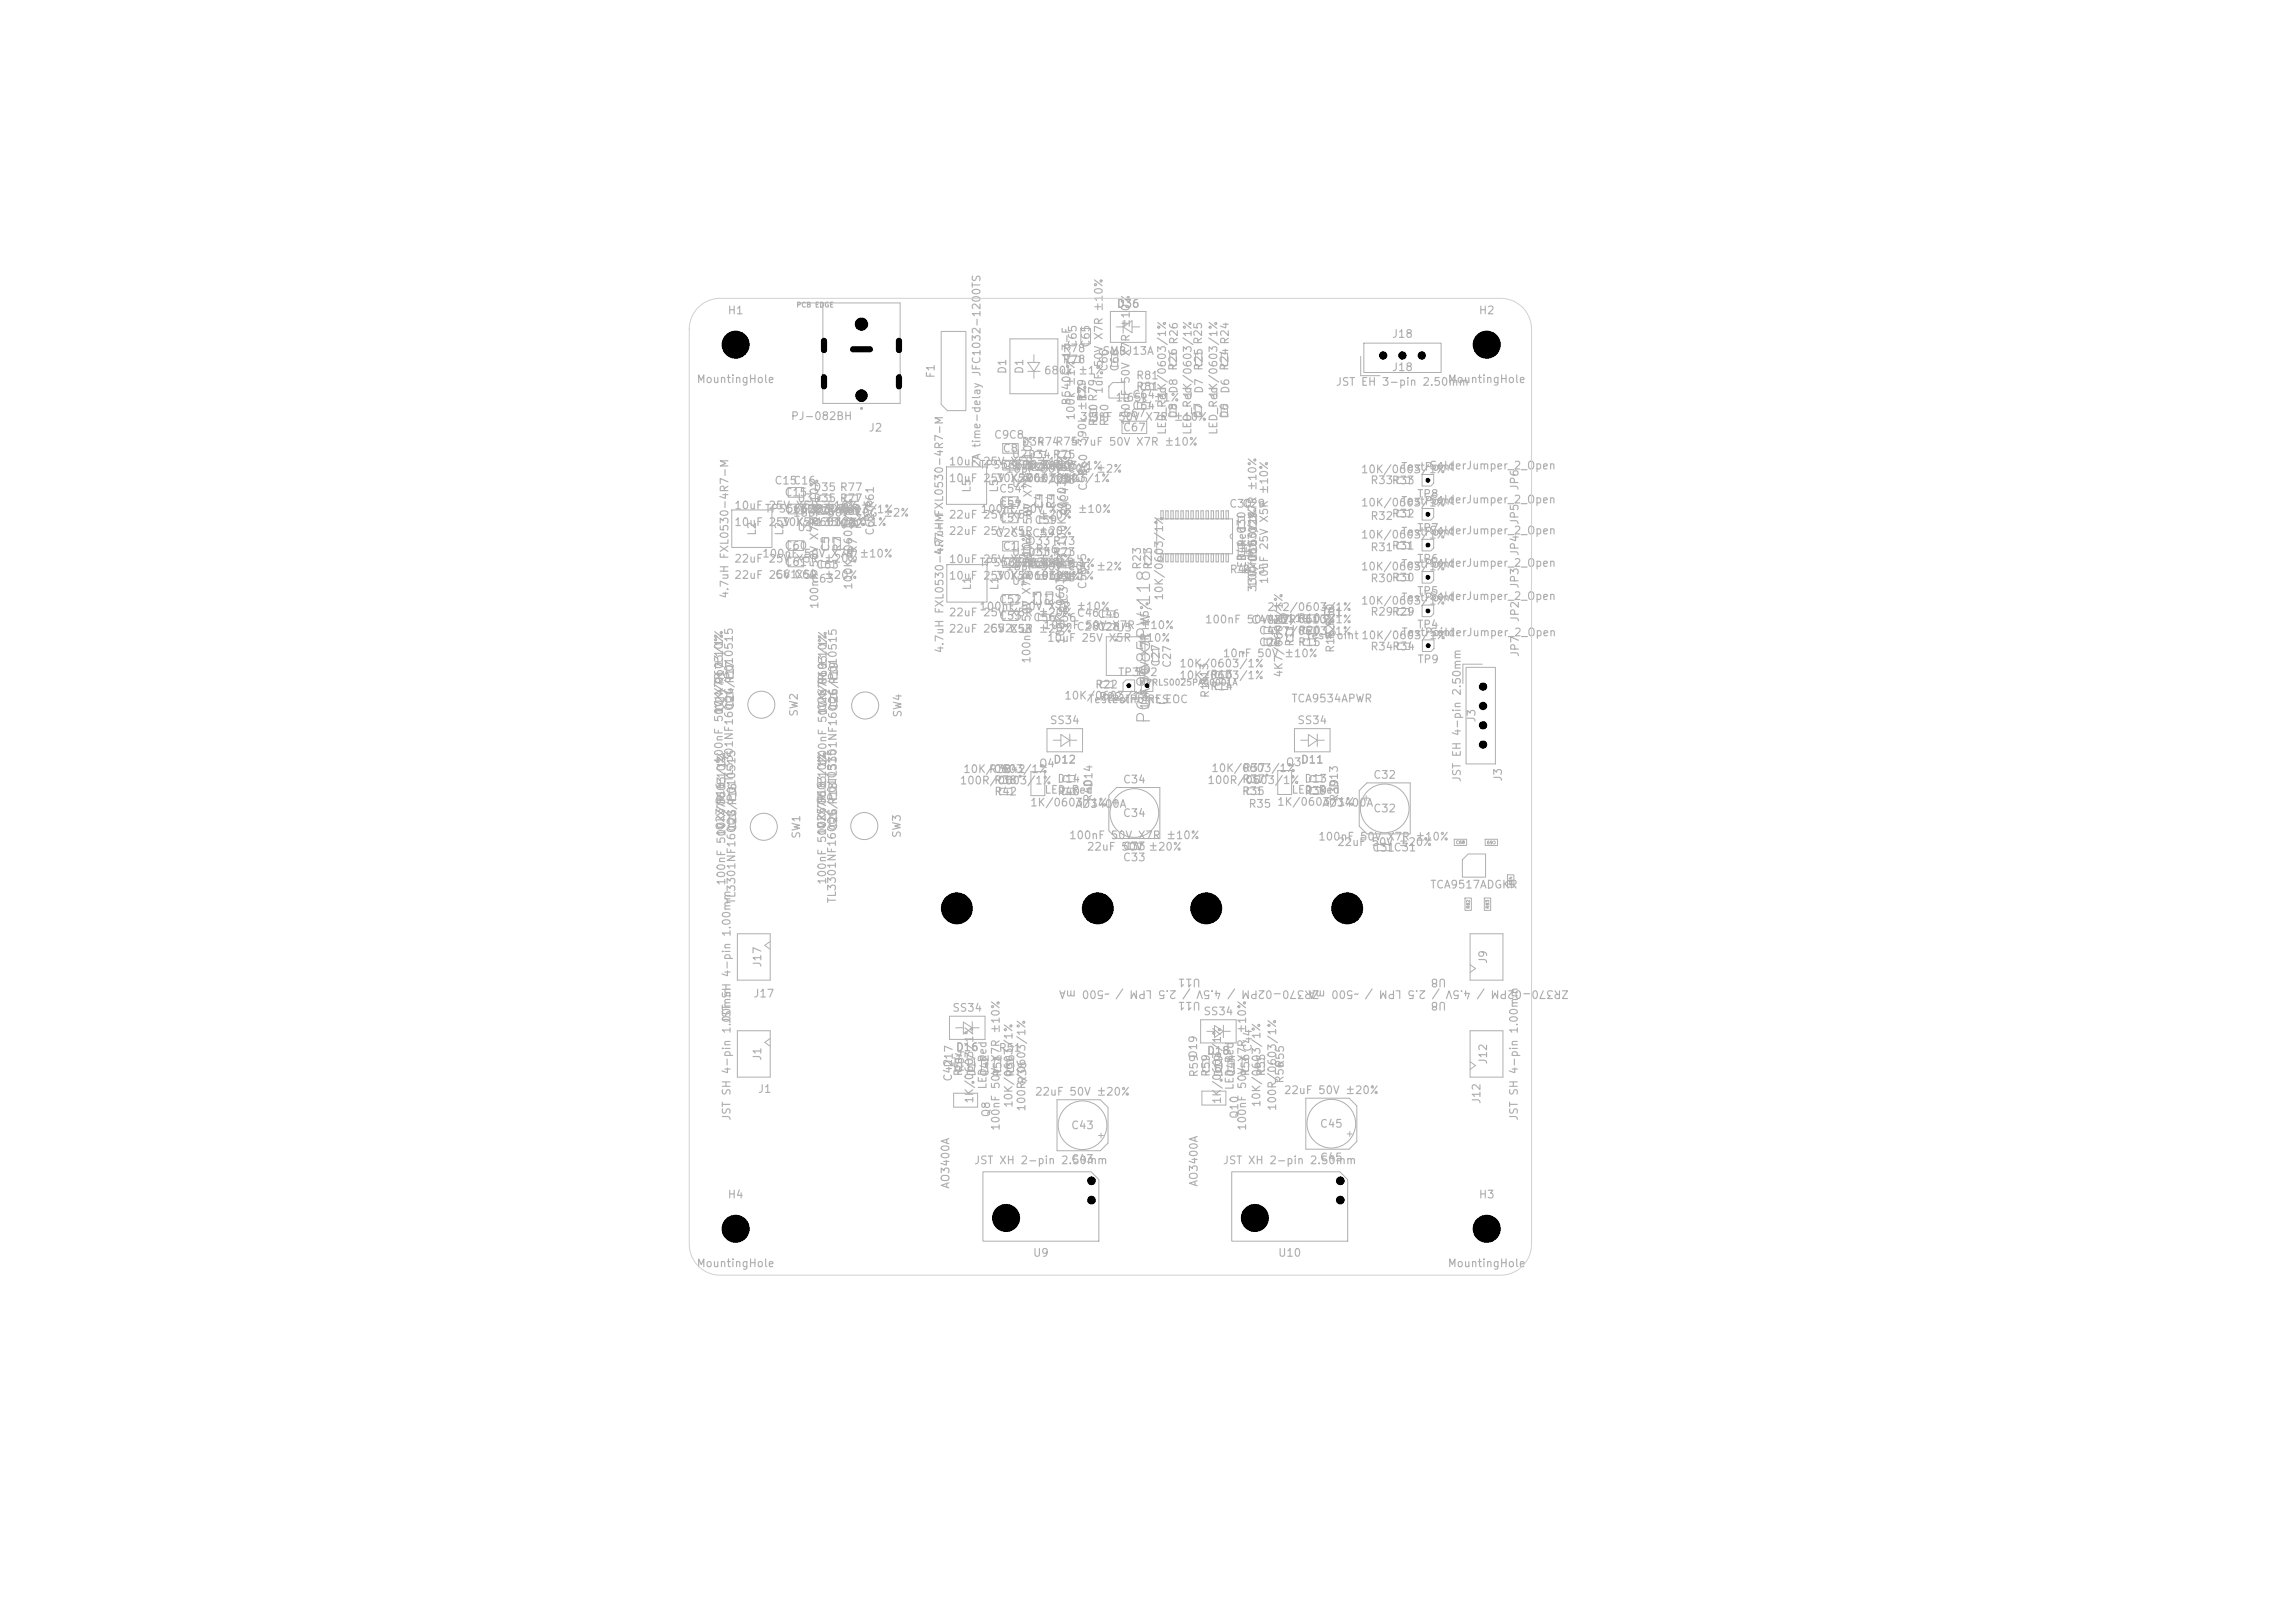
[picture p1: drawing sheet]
<svg xmlns="http://www.w3.org/2000/svg" width="297mm" height="210mm" viewBox="0 0 297 210" stroke-linecap="round" stroke-linejoin="round" font-family="sans-serif">
<defs><g id="words">
<text font-size="1.6" fill="#afafaf" x="149.3" y="93.8" transform="rotate(-90 149.3 93.8)">PCA9685PW,118</text>
<g font-size="1" fill="#afafaf">
<text x="94.1" y="40.9">H1</text>
<text x="144.4" y="40.1">D36</text>
<text x="191.3" y="40.9">H2</text>
<text x="137.4" y="45.8">R78</text>
<text x="137.4" y="47.3">R78</text>
<text x="139.6" y="45.1" transform="rotate(-90 139.6 45.1)">C65</text>
<text x="141.3" y="45.1" transform="rotate(-90 141.3 45.1)">C65</text>
<text x="142.6" y="46.2">SMBJ13A</text>
<text x="180.1" y="44">J18</text>
<text x="90.1" y="49.8">MountingHole</text>
<text x="121.2" y="49" transform="rotate(-90 121.2 49)">F1</text>
<text x="130.5" y="48.5" transform="rotate(-90 130.5 48.5)">D1</text>
<text x="132.7" y="48.5" transform="rotate(-90 132.7 48.5)">D1</text>
<text x="135" y="48.7">680k ±1%</text>
<text x="138.8" y="52.5" transform="rotate(-90 138.8 52.5)">B540C-13-F</text>
<text x="140.8" y="52.1" transform="rotate(-90 140.8 52.1)">R79</text>
<text x="142.9" y="51.1" transform="rotate(-90 142.9 51.1)">1uF 50V X7R ±10%</text>
<text x="143.6" y="48.2" transform="rotate(-90 143.6 48.2)">C66</text>
<text x="144.3" y="52.2">1.65k ±1%</text>
<text x="145" y="48.2" transform="rotate(-90 145 48.2)">C66</text>
<text x="146.4" y="51.8">C64</text>
<text x="146.4" y="53.3">C64</text>
<text x="146.9" y="49.3">R81</text>
<text x="146.9" y="50.8">R81</text>
<text x="151.1" y="51.6" transform="rotate(-90 151.1 51.6)">1K/0603/1%</text>
<text x="152.6" y="48.1" transform="rotate(-90 152.6 48.1)">R26 R26</text>
<text x="152.6" y="51" transform="rotate(-90 152.6 51)">D8</text>
<text x="154.4" y="51.6" transform="rotate(-90 154.4 51.6)">1K/0603/1%</text>
<text x="155.9" y="48.1" transform="rotate(-90 155.9 48.1)">R25 R25</text>
<text x="155.9" y="51" transform="rotate(-90 155.9 51)">D7</text>
<text x="157.8" y="51.6" transform="rotate(-90 157.8 51.6)">1K/0603/1%</text>
<text x="159.2" y="48.1" transform="rotate(-90 159.2 48.1)">R24 R24</text>
<text x="159.3" y="51" transform="rotate(-90 159.3 51)">D6</text>
<text x="172.8" y="50.2">JST EH 3-pin 2.50mm</text>
<text x="180.1" y="48.3">J18</text>
<text x="187.3" y="49.8">MountingHole</text>
<text x="102.3" y="54.6">PJ-082BH</text>
<text x="112.4" y="56.1">J2</text>
<text x="128.6" y="57">C9C8</text>
<text x="129.7" y="58.8">C8</text>
<text x="130.9" y="59.5">U2D34R75</text>
<text x="132.1" y="57.9">D34</text>
<text x="134.1" y="57.9">R74</text>
<text x="136.5" y="57.9">R75</text>
<text x="138.5" y="57.9">4.7uF 50V X7R ±10%</text>
<text x="139.3" y="54.5" transform="rotate(-90 139.3 54.5)">100k ±1%</text>
<text x="139.7" y="54.7">3.3nF 50V X7R ±10%</text>
<text x="140.8" y="57.7" transform="rotate(-90 140.8 57.7)">390k ±1%</text>
<text x="142.3" y="55.3" transform="rotate(-90 142.3 55.3)">R80R79</text>
<text x="143.7" y="55.3" transform="rotate(-90 143.7 55.3)">R80</text>
<text x="145.2" y="54.2">C67</text>
<text x="145.2" y="56.1">C67</text>
<text x="146.4" y="55.1" transform="rotate(-90 146.4 55.1)">100nF 50V X7R ±10%</text>
<text x="151.1" y="56.4" transform="rotate(-90 151.1 56.4)">LED_Red</text>
<text x="152.6" y="54.2" transform="rotate(-90 152.6 54.2)">D8</text>
<text x="154.4" y="56.4" transform="rotate(-90 154.4 56.4)">LED_Red</text>
<text x="155.8" y="54.2" transform="rotate(-90 155.8 54.2)">D7</text>
<text x="157.8" y="56.4" transform="rotate(-90 157.8 56.4)">LED_Red</text>
<text x="159.2" y="54.2" transform="rotate(-90 159.2 54.2)">D6</text>
<text x="100.1" y="62.9">C15</text>
<text x="101.4" y="64.5">C15</text>
<text x="102.6" y="62.9">C16</text>
<text x="103.1" y="65.2">U3D35 R77</text>
<text x="105.2" y="63.8">D35 R77</text>
<text x="122.7" y="62.6">10uF 25V X5R ±10%</text>
<text x="122.7" y="60.5">10uF 25V X5R ±10%</text>
<text x="125.8" y="63.8" transform="rotate(-90 125.8 63.8)">L5</text>
<text x="126.7" y="60.9">TPS563203DRLR</text>
<text x="127.1" y="60.6" transform="rotate(-90 127.1 60.6)">2A time-delay JFC1032-1200TS</text>
<text x="128.8" y="62.6">30K/0603/1%</text>
<text x="129.2" y="64">C54</text>
<text x="129.2" y="65.7">C54</text>
<text x="129.4" y="63.8" transform="rotate(-90 129.4 63.8)">L5</text>
<text x="129.7" y="60.9">C9</text>
<text x="130.1" y="61.4">18pF 50V C0G ±2%</text>
<text x="130.9" y="63.3">U2</text>
<text x="131.3" y="61">LED_Red</text>
<text x="131.7" y="62.6">270K/0603/1%</text>
<text x="132.7" y="61">1k/0603/1%</text>
<text x="132.8" y="61.2">R74 R60</text>
<text x="135.2" y="65.9" transform="rotate(-90 135.2 65.9)">C4</text>
<text x="136.2" y="62.8">C58</text>
<text x="136.7" y="65.9" transform="rotate(-90 136.7 65.9)">R4</text>
<text x="140.9" y="63.6" transform="rotate(-90 140.9 63.6)">C58</text>
<text x="140.9" y="61.7" transform="rotate(-90 140.9 61.7)">R60</text>
<text x="159" y="65.9">C30</text>
<text x="160.7" y="65.9">C29</text>
<text x="176" y="65.8">10K/0603/1%</text>
<text x="176" y="61.5">10K/0603/1%</text>
<text x="177.3" y="62.9">R33R33</text>
<text x="181.3" y="61.2">TestPoint</text>
<text x="181.3" y="65.6">TestPoint</text>
<text x="183.3" y="64.7">TP8</text>
<text x="184.9" y="61">SolderJumper_2_Open</text>
<text x="184.9" y="65.4">SolderJumper_2_Open</text>
<text x="196.8" y="63.5" transform="rotate(-90 196.8 63.5)">JP6</text>
<text x="94.9" y="66.1">10uF 25V X5R ±10%</text>
<text x="94.9" y="68.3">10uF 25V X5R ±10%</text>
<text x="98.1" y="69.4" transform="rotate(-90 98.1 69.4)">L2</text>
<text x="98.9" y="66.6">TPS563203DRLR</text>
<text x="101" y="68.3">30K/0603/1%</text>
<text x="101.4" y="71.4">C60</text>
<text x="101.4" y="66.6">C16330/0603/1%</text>
<text x="101.6" y="69.4" transform="rotate(-90 101.6 69.4)">L2</text>
<text x="102.5" y="67.1">18pF 50V C0G ±2%</text>
<text x="103.1" y="69">U3</text>
<text x="103.5" y="66.6">LED_Red</text>
<text x="105" y="66.9">R76 R61</text>
<text x="105.5" y="68.3">135k ±0.1%</text>
<text x="107.6" y="71.4" transform="rotate(-90 107.6 71.4)">C5</text>
<text x="108.6" y="68.5">C62</text>
<text x="109.1" y="71.4" transform="rotate(-90 109.1 71.4)">R7</text>
<text x="111.1" y="71.7" transform="rotate(-90 111.1 71.7)">R7</text>
<text x="113.1" y="67.7" transform="rotate(-90 113.1 67.7)">R76</text>
<text x="113.3" y="69.4" transform="rotate(-90 113.3 69.4)">C62 R61</text>
<text x="122.3" y="72" transform="rotate(-90 122.3 72)">4.7uH FXL0530-4R7-M</text>
<text x="122.7" y="67.3">22uF 25V X5R ±20%</text>
<text x="122.7" y="69.5">22uF 25V X5R ±20%</text>
<text x="126.8" y="66.6">100nF 50V X7R ±10%</text>
<text x="128.7" y="69.7">C2C1 C59</text>
<text x="129.2" y="66.1">C57</text>
<text x="129.2" y="67.8">C57</text>
<text x="129.7" y="71.4">C1</text>
<text x="132.9" y="70.7">D33R73</text>
<text x="133.8" y="68">C59</text>
<text x="133.9" y="71.8">R46</text>
<text x="138.6" y="66.9" transform="rotate(-90 138.6 66.9)">R4C4</text>
<text x="176" y="69.9">10K/0603/1%</text>
<text x="177.3" y="71.6">R31R31</text>
<text x="177.3" y="67.5">R32</text>
<text x="180" y="67.2">R32</text>
<text x="181.3" y="69.5">TestPoint</text>
<text x="183.3" y="69.1">TP7</text>
<text x="184.9" y="69.4">SolderJumper_2_Open</text>
<text x="196.8" y="68" transform="rotate(-90 196.8 68)">JP5</text>
<text x="94.5" y="77.5" transform="rotate(-90 94.5 77.5)">4.7uH FXL0530-4R7-M</text>
<text x="94.9" y="73">22uF 25V X5R ±20%</text>
<text x="94.9" y="75.1">22uF 25V C60</text>
<text x="98.6" y="72.4">100nF 50V X7R ±10%</text>
<text x="100.2" y="75.1">C61X5R ±20%</text>
<text x="101.4" y="73.5">C61</text>
<text x="104.9" y="75.6">C63</text>
<text x="105.5" y="73.8">C63</text>
<text x="110.5" y="76.4" transform="rotate(-90 110.5 76.4)">100K/0603/1%</text>
<text x="111.1" y="72.9" transform="rotate(-90 111.1 72.9)">C5</text>
<text x="122.7" y="75.2">10uF 25V X5R196k ±1%</text>
<text x="122.7" y="73.1">10uF 25V X5R ±10%</text>
<text x="125.9" y="76.5" transform="rotate(-90 125.9 76.5)">L1</text>
<text x="126.7" y="73.5">TPS563203DRLR</text>
<text x="128.8" y="75.2">30K/0603/1%</text>
<text x="129.4" y="76.5" transform="rotate(-90 129.4 76.5)">L1</text>
<text x="129.7" y="73.6">C2</text>
<text x="130.1" y="74">18pF 50V C0G ±2%</text>
<text x="130.9" y="75.9">U1</text>
<text x="130.9" y="72.2">U1D33R73</text>
<text x="131.3" y="73.6">LED_Red ±1%</text>
<text x="132.8" y="73.8">R46 R45</text>
<text x="133.6" y="73.6">549R</text>
<text x="133.8" y="73.3" transform="rotate(-90 133.8 73.3)">100nF 50V X7R ±10%</text>
<text x="134.3" y="75.2">±10%</text>
<text x="136.2" y="75.5">C55</text>
<text x="138.4" y="77.9" transform="rotate(-90 138.4 77.9)">C3</text>
<text x="140.8" y="74.6" transform="rotate(-90 140.8 74.6)">R45</text>
<text x="140.8" y="76.3" transform="rotate(-90 140.8 76.3)">C55</text>
<text x="147.9" y="73.8" transform="rotate(-90 147.9 73.8)">R23</text>
<text x="149.3" y="73.8" transform="rotate(-90 149.3 73.8)">R23</text>
<text x="150.8" y="77.8" transform="rotate(-90 150.8 77.8)">10K/0603/1%</text>
<text x="159.1" y="74.4">R44</text>
<text x="160.7" y="74.4">D15</text>
<text x="161.4" y="72.7" transform="rotate(-90 161.4 72.7)">R44 C30</text>
<text x="161.5" y="74.4" transform="rotate(-90 161.5 74.4)">LED_Red</text>
<text x="162.1" y="72.3" transform="rotate(-90 162.1 72.3)">U7</text>
<text x="162.8" y="76.7" transform="rotate(-90 162.8 76.7)">330/0603/1%</text>
<text x="162.8" y="76.2" transform="rotate(-90 162.8 76.2)">100nF 50V X7R ±10%</text>
<text x="162.9" y="72.7" transform="rotate(-90 162.9 72.7)">D15 C29</text>
<text x="164.3" y="75.7" transform="rotate(-90 164.3 75.7)">10uF 25V X5R ±10%</text>
<text x="176" y="74">10K/0603/1%</text>
<text x="177.3" y="75.6">R30R30</text>
<text x="181.3" y="73.7">TestPoint</text>
<text x="183.3" y="73">TP6</text>
<text x="183.3" y="77.2">TP5</text>
<text x="184.9" y="77.9">SolderJumper_2_Open</text>
<text x="184.9" y="73.6">SolderJumper_2_Open</text>
<text x="196.8" y="76.3" transform="rotate(-90 196.8 76.3)">JP3</text>
<text x="196.8" y="72" transform="rotate(-90 196.8 72)">JP4</text>
<text x="106.1" y="78.9" transform="rotate(-90 106.1 78.9)">100nF 50V X7R ±10%</text>
<text x="122.7" y="80">22uF 25V X5R ±20% C46C46</text>
<text x="122.7" y="82.1">22uF 25V C53</text>
<text x="126.7" y="79.2">100nF 50V X7R ±10%</text>
<text x="128" y="82.1">C52X</text>
<text x="129.2" y="78.3">C52</text>
<text x="129.2" y="80.4">C53</text>
<text x="132.6" y="82.1">R ±20%</text>
<text x="133.6" y="80.6">C56C56</text>
<text x="135" y="81.6">100nF 50V X7R ±10%</text>
<text x="135" y="78.5" transform="rotate(-90 135 78.5)">C3</text>
<text x="135.4" y="83.3">10uF 25V</text>
<text x="136.5" y="78.5" transform="rotate(-90 136.5 78.5)">R1</text>
<text x="138" y="83.4" transform="rotate(-90 138 83.4)">100K/0603/1% 100K/0603/1%</text>
<text x="138.4" y="79.5" transform="rotate(-90 138.4 79.5)">R1</text>
<text x="139.2" y="81.8">C28C28</text>
<text x="143.4" y="83.3">X5R ±10%</text>
<text x="144.4" y="82">U5</text>
<text x="155.9" y="80.9">100nF 50VC22</text>
<text x="161.8" y="81">C47X7RR10</text>
<text x="162.8" y="82.3">C47</text>
<text x="162.8" y="83.9">C22</text>
<text x="163.6" y="83.9">U4</text>
<text x="163.9" y="82.4">4K7/0603/1%</text>
<text x="163.9" y="79.3">2K2/0603/1%</text>
<text x="163.9" y="80.9">4K7/0603/1%</text>
<text x="165.5" y="80.7">R11±10%</text>
<text x="167.7" y="83.8" transform="rotate(-90 167.7 83.8)">R11</text>
<text x="167.9" y="83.8">R15</text>
<text x="167.9" y="82.3">R20</text>
<text x="168.9" y="83">TestPoint 10K/0603/1%</text>
<text x="170.9" y="80">TP1</text>
<text x="172.9" y="82.8" transform="rotate(-90 172.9 82.8)">R20</text>
<text x="176" y="78.5">10K/0603/1%</text>
<text x="177.3" y="79.9">R29R29</text>
<text x="181.3" y="78.1">TestPoint</text>
<text x="181.3" y="82.6">TestPoint</text>
<text x="183.3" y="81.6">TP4</text>
<text x="185" y="82.6">SolderJumper_2_Open</text>
<text x="196.8" y="80.6" transform="rotate(-90 196.8 80.6)">JP2</text>
<text x="122.3" y="84.6" transform="rotate(-90 122.3 84.6)">4.7uH FXL0530-4R7-M</text>
<text x="133.6" y="85.9" transform="rotate(-90 133.6 85.9)">100nF 50V X7R ±10%</text>
<text x="141.7" y="89.3">R22</text>
<text x="144.6" y="87.7">TP3</text>
<text x="147" y="87.7">TP2</text>
<text x="150.3" y="86.4" transform="rotate(-90 150.3 86.4)">C27</text>
<text x="151.8" y="86.5" transform="rotate(-90 151.8 86.5)">C27</text>
<text x="152.5" y="88.1">10K/0603/1%</text>
<text x="152.5" y="86.6">10K/0603/1%</text>
<text x="156.5" y="89.6">R14</text>
<text x="156.5" y="88">R13</text>
<text x="156.6" y="88.8" transform="rotate(-90 156.6 88.8)">R13</text>
<text x="158.2" y="85.3">10nF 50V ±10%</text>
<text x="166.2" y="87.8" transform="rotate(-90 166.2 87.8)">4K7/0603/1%</text>
<text x="172.9" y="84.6" transform="rotate(-90 172.9 84.6)">R15 R10</text>
<text x="177.3" y="84.4">R34R34</text>
<text x="183.4" y="86.1">TP9</text>
<text x="196.8" y="85.1" transform="rotate(-90 196.8 85.1)">JP7</text>
<text x="93.8" y="92.5" transform="rotate(-90 93.8 92.5)">10K/0603/1%</text>
<text x="93.9" y="92.1" transform="rotate(-90 93.9 92.1)">C24 R17</text>
<text x="95.2" y="92" transform="rotate(-90 95.2 92)">C24 R17</text>
<text x="103.5" y="92.8" transform="rotate(-90 103.5 92.8)">SW2</text>
<text x="107.2" y="92.1" transform="rotate(-90 107.2 92.1)">C26 R19</text>
<text x="107.2" y="92.6" transform="rotate(-90 107.2 92.6)">10K/0603/1%</text>
<text x="108.6" y="92.1" transform="rotate(-90 108.6 92.1)">C26 R19</text>
<text x="116.9" y="92.9" transform="rotate(-90 116.9 92.9)">SW4</text>
<text x="135.8" y="93.9">SS34</text>
<text x="137.7" y="90.8">10K/0603/1%</text>
<text x="140.7" y="91.2">TestPoint_RES</text>
<text x="142.2" y="90.9">R22</text>
<text x="143.1" y="91.2">TestPoint_EOC</text>
<text x="148.9" y="91.9" transform="rotate(-90 148.9 91.9)">1nF 50V X7R ±5%</text>
<text x="156.7" y="90.4" transform="rotate(-90 156.7 90.4)">R14</text>
<text x="167.1" y="91.1">TCA9534APWR</text>
<text x="167.8" y="93.9">SS34</text>
<text x="191.2" y="93.6" transform="rotate(-90 191.2 93.6)">J3</text>
<text x="93.8" y="98.9" transform="rotate(-90 93.8 98.9)">100nF 50V X7R ±10%</text>
<text x="95.1" y="101.3" transform="rotate(-90 95.1 101.3)">TL3301NF160QG/P010515</text>
<text x="107.2" y="99" transform="rotate(-90 107.2 99)">100nF 50V X7R ±10%</text>
<text x="124.1" y="101.7">100R/0603/1% D14</text>
<text x="124.6" y="100.3">10K/0603/1%</text>
<text x="127.9" y="100.3">R38</text>
<text x="128.6" y="101.7">R38</text>
<text x="129.7" y="100.3">R42</text>
<text x="134.4" y="99.5">Q4</text>
<text x="136.2" y="99">D12</text>
<text x="141.6" y="102" transform="rotate(-90 141.6 102)">D14</text>
<text x="145.2" y="101.6">C34</text>
<text x="156.2" y="101.7">100R/0603/1% D13</text>
<text x="156.7" y="100.1">10K/0603/1%</text>
<text x="160.7" y="101.6">R37</text>
<text x="160.7" y="100.1">R37</text>
<text x="166.3" y="99.4">Q3</text>
<text x="168.3" y="99">D11</text>
<text x="177.6" y="101">C32</text>
<text x="189.3" y="101.3" transform="rotate(-90 189.3 101.3)">JST EH 4-pin 2.50mm</text>
<text x="194.6" y="101.2" transform="rotate(-90 194.6 101.2)">J3</text>
<text x="94" y="107.6" transform="rotate(-90 94 107.6)">C23 R16</text>
<text x="95.5" y="107.7" transform="rotate(-90 95.5 107.7)">C23 R16</text>
<text x="107.1" y="107.4" transform="rotate(-90 107.1 107.4)">C25 R18</text>
<text x="108.6" y="107.6" transform="rotate(-90 108.6 107.6)">C25 R18TL3301NF160QG/P010515</text>
<text x="128.6" y="103.2">R42</text>
<text x="133.2" y="104.6">1K/0603/1%</text>
<text x="135.1" y="102.9">LED_Red</text>
<text x="136.8" y="103.2">R40</text>
<text x="139.1" y="104.8">AO3400A</text>
<text x="141.6" y="103.8" transform="rotate(-90 141.6 103.8)">R40</text>
<text x="145.2" y="106">C34</text>
<text x="160.7" y="103.1">R35</text>
<text x="161.5" y="104.8">R35</text>
<text x="165.2" y="104.5">1K/0603/1%</text>
<text x="167.1" y="102.9">LED_Red</text>
<text x="168.7" y="103.1">R39</text>
<text x="171" y="104.6">AO3400A</text>
<text x="173.4" y="102" transform="rotate(-90 173.4 102)">D13</text>
<text x="173.4" y="103.8" transform="rotate(-90 173.4 103.8)">R39</text>
<text x="177.6" y="105.4">C32</text>
<text x="94.1" y="108.3" transform="rotate(-90 94.1 108.3)">10K/0603/1%</text>
<text x="103.8" y="108.6" transform="rotate(-90 103.8 108.6)">SW1</text>
<text x="107.1" y="108.2" transform="rotate(-90 107.1 108.2)">10K/0603/1%</text>
<text x="116.8" y="108.5" transform="rotate(-90 116.8 108.5)">SW3</text>
<text x="138.3" y="108.8">100nF 50V X7R ±10%</text>
<text x="140.6" y="110.3">22uF 50V</text>
<text x="145.2" y="111.7">C33</text>
<text x="145.2" y="110.3">C33 ±20%</text>
<text x="170.5" y="109">100nF 50V X7R ±10%</text>
<text x="173" y="109.7">22uF 50V ±20%</text>
<text x="177.5" y="110.4">C31C31</text>
<text x="94.1" y="114.7" transform="rotate(-90 94.1 114.7)">100nF 50V X7R ±10%</text>
<text x="95.4" y="117.1" transform="rotate(-90 95.4 117.1)">TL3301NF160QG/P010515</text>
<text x="107.1" y="114.6" transform="rotate(-90 107.1 114.6)">100nF 50V X7R ±10%</text>
<text x="108.4" y="117" transform="rotate(-90 108.4 117)">TL3301NF160QG/P010515</text>
<text x="185" y="115.2">TCA9517ADGKR</text>
<text x="98.8" y="125.3" transform="rotate(-90 98.8 125.3)">J17</text>
<text x="192.7" y="124.8" transform="rotate(-90 192.7 124.8)">J9</text>
<text x="97.4" y="129.3">J17</text>
<text x="123.2" y="131.2">SS34</text>
<text x="155.5" y="129.4" transform="rotate(-180 155.5 129.4)">U11</text>
<text x="155.5" y="126.4" transform="rotate(-180 155.5 126.4)">U11</text>
<text x="155.7" y="131.6">SS34</text>
<text x="170.8" y="127.9" transform="rotate(-180 170.8 127.9)">ZR370-02PM / 4.5V / 2.5 LPM / ~500 mA</text>
<text x="187.3" y="129.4" transform="rotate(-180 187.3 129.4)">U8</text>
<text x="187.3" y="126.4" transform="rotate(-180 187.3 126.4)">U8</text>
<text x="203.1" y="127.9" transform="rotate(-180 203.1 127.9)">ZR370-02PM / 4.5V / 2.5 LPM / ~500 mA</text>
<text x="94.8" y="132.5" transform="rotate(-90 94.8 132.5)">JST SH 4-pin 1.00mm</text>
<text x="98.8" y="137.3" transform="rotate(-90 98.8 137.3)">J1</text>
<text x="123.6" y="136.3">D16</text>
<text x="129.2" y="136.3">R51</text>
<text x="155.2" y="137" transform="rotate(-90 155.2 137)">D19</text>
<text x="156.1" y="136.7">D18</text>
<text x="162.2" y="136.2" transform="rotate(-90 162.2 136.2)">C44</text>
<text x="192.7" y="137.8" transform="rotate(-90 192.7 137.8)">J12</text>
<text x="98" y="141.7">J1</text>
<text x="123.4" y="140" transform="rotate(-90 123.4 140)">C42</text>
<text x="123.5" y="138.2" transform="rotate(-90 123.5 138.2)">D17</text>
<text x="125" y="138.8" transform="rotate(-90 125 138.8)">R54</text>
<text x="126.2" y="142.9" transform="rotate(-90 126.2 142.9)">1K/0603/1%</text>
<text x="126.5" y="139.4" transform="rotate(-90 126.5 139.4)">D17</text>
<text x="127.9" y="141" transform="rotate(-90 127.9 141)">LED_Red</text>
<text x="128.2" y="139.4" transform="rotate(-90 128.2 139.4)">C42</text>
<text x="129.8" y="139.4" transform="rotate(-90 129.8 139.4)">R51</text>
<text x="131.3" y="143.4" transform="rotate(-90 131.3 143.4)">10K/0603/1%</text>
<text x="131.5" y="139.4" transform="rotate(-90 131.5 139.4)">R36</text>
<text x="132.9" y="143.9" transform="rotate(-90 132.9 143.9)">100R/0603/1%</text>
<text x="133.1" y="140.4" transform="rotate(-90 133.1 140.4)">R36</text>
<text x="133.9" y="142">22uF 50V ±20%</text>
<text x="155.3" y="139.5" transform="rotate(-90 155.3 139.5)">R59</text>
<text x="156.8" y="139.4" transform="rotate(-90 156.8 139.4)">R59</text>
<text x="158.2" y="142.9" transform="rotate(-90 158.2 142.9)">1K/0603/1%</text>
<text x="158.4" y="139.5" transform="rotate(-90 158.4 139.5)">D19</text>
<text x="159.9" y="141.1" transform="rotate(-90 159.9 141.1)">LED_Red</text>
<text x="160.1" y="139.4" transform="rotate(-90 160.1 139.4)">C44</text>
<text x="161.9" y="139.4" transform="rotate(-90 161.9 139.4)">R56</text>
<text x="163.3" y="143.4" transform="rotate(-90 163.3 143.4)">10K/0603/1%</text>
<text x="164" y="139.4" transform="rotate(-90 164 139.4)">R55</text>
<text x="165.4" y="143.8" transform="rotate(-90 165.4 143.8)">100R/0603/1%</text>
<text x="166.1" y="141.8">22uF 50V ±20%</text>
<text x="166.4" y="140.3" transform="rotate(-90 166.4 140.3)">R56</text>
<text x="166.4" y="138.3" transform="rotate(-90 166.4 138.3)">R55</text>
<text x="191.8" y="142.9" transform="rotate(-90 191.8 142.9)">J12</text>
<text x="94.8" y="145.1" transform="rotate(-90 94.8 145.1)">JST SH 4-pin 1.00mm</text>
<text x="128.4" y="144.6" transform="rotate(-90 128.4 144.6)">Q8</text>
<text x="129.6" y="146.4" transform="rotate(-90 129.6 146.4)">100nF 50V X7R ±10%</text>
<text x="138.5" y="146.4">C43</text>
<text x="160.5" y="144.8" transform="rotate(-90 160.5 144.8)">Q10</text>
<text x="161.5" y="146.4" transform="rotate(-90 161.5 146.4)">100nF 50V X7R ±10%</text>
<text x="170.7" y="146.2">C45</text>
<text x="196.7" y="145.1" transform="rotate(-90 196.7 145.1)">JST SH 4-pin 1.00mm</text>
<text x="94.1" y="155.3">H4</text>
<text x="123.1" y="153.9" transform="rotate(-90 123.1 153.9)">AO3400A</text>
<text x="126" y="150.9">JST XH 2-pin 2.50mm</text>
<text x="138.5" y="150.7">C43</text>
<text x="155.2" y="153.6" transform="rotate(-90 155.2 153.6)">AO3400A</text>
<text x="158.2" y="150.9">JST XH 2-pin 2.50mm</text>
<text x="170.7" y="150.5">C45</text>
<text x="191.3" y="155.3">H3</text>
<text x="90.1" y="164.2">MountingHole</text>
<text x="133.6" y="162.9">U9</text>
<text x="165.3" y="162.9">U10</text>
<text x="187.3" y="164.2">MountingHole</text>
</g>
<text font-size=".8" fill="#afafaf" x="147.3" y="88.9">MPRLS0025PA00001A</text>
<text font-size=".6" fill="#afafaf" x="103" y="39.9">PCB EDGE</text>
<g font-size=".4" fill="#afafaf">
<text x="188.4" y="109.3">C68</text>
<text x="193.6" y="108.7" transform="rotate(-180 193.6 108.7)">C69</text>
<text x="190.3" y="117.6" transform="rotate(-90 190.3 117.6)">R82</text>
<text x="192.8" y="117.6" transform="rotate(-90 192.8 117.6)">R83</text>
<text x="195.8" y="114.6" transform="rotate(-90 195.8 114.6)">R84</text>
</g>
</g></defs>
<g fill="none" stroke="#afafaf" stroke-width=".13">
<path d="M103.2 39.2h13.3v13h-10v-13M121.8 42.9h3.2v10.2h-2.4l-.8-.8zM129.8 59.6h2v1.2h-2zM129.8 57.4h2v1.2h-2zM130.7 43.9h6.2v7.1h-6.2zM133 48h1.6M133 46.9h1.6l-.8 1.1zM133.7 58.7l.3-.3h1.3v.8h-1.6zM133.8 45.9v1M133.8 48v1M136.9 58.4h1.6v.8h-1.6zM138.2 46.1h1.6v.8h-1.6z"/>
<path d="M139.6 49.7h.8v1.6h-.8zM139.9 42.5h1.2v2h-1.2zM141.1 52.9h.8v1.6h-.8zM143.7 40.3h4.6v4h-4.6zM143.9 45.8h.7v1.6h-.7zM144 49.5h1.5v2h-2v-1.5zM144.4 42.3h1M145.2 54.5h3.2v1.6h-3.2zM145.4 41.5v1.6M145.4 42.3l1.1-.8v1.6zM146.5 42.3h1M147.2 52.1h1.6v.8h-1.6z"/>
<path d="M147.7 49.6h1.6v.8h-1.6zM151.4 45.7h.8v1.6h-.8zM151.4 52.3h.5l.3 .3v1.3h-.8zM154.7 52.3h.5l.3 .3v1.3h-.8zM154.7 45.7h.8v1.6h-.8zM158 45.7h.9v1.6h-.9zM158 52.3h.5l.3 .3v1.3h-.8zM176.1 46.1v2.5h2.5M176.5 44.4h10v3.8h-10zM94.7 66h5.2v4.8h-5.2zM102 70h2v1.2h-2zM102 63.1h2v1.2h-2z"/>
<path d="M102 72.1h2v1.2h-2zM102 65.2h2v1.3h-2zM105.8 65.7h1.6v.8h-1.6zM105.9 64.4l.3-.3h1.3v.8h-1.6zM106.3 72.7h1.6v.7h-1.6zM106.4 69.6h.8v1.6h-.8zM107.9 69.6h.9v1.6h-.9zM109.4 65.7h1.5v.8h-1.5zM109.4 64.1h1.5v.8h-1.5zM109.4 67.4h1.5v.8h-1.5zM122.5 60.4h5.2v4.9h-5.2zM122.5 73.1h5.2v4.8h-5.2z"/>
<path d="M129.8 76.9h2v1.3h-2zM129.8 72.2h2v1.2h-2zM129.8 79h2v1.3h-2zM129.8 64.3h2v1.2h-2zM129.8 66.4h2v1.2h-2zM129.8 70h2v1.3h-2zM133.5 72.6h1.6v.9h-1.6zM133.5 60h1.6v.9h-1.6zM133.9 76.6h.8v1.6h-.8zM134 71h1.3v.8h-1.6v-.5zM134 64h.8v1.6h-.8zM134.4 79.5h1.6v.8h-1.6z"/>
<path d="M134.6 66.9h1.6v.8h-1.6zM135.4 76.6h.8v1.6h-.8zM135.6 64h.8v1.6h-.8zM136.9 61.7h1.6v.8h-1.6zM136.9 60h1.6v.9h-1.6zM136.9 72.6h1.6v.9h-1.6zM136.9 74.3h1.6v.8h-1.6zM136.9 71h1.6v.8h-1.6zM142.7 79h1.6v.8h-1.6zM148.2 71.4h.8v1.6h-.8zM149.7 67.1h9.8v4.6h-9.8zM150.2 67.1v-1h.3v1"/>
<path d="M150.2 71.7v1h.3v-1M150.9 71.7v1h.3v-1M150.9 67.1v-1h.3v1M151.5 71.7v1h.3v-1M151.5 67.1v-1h.3v1M152.2 71.7v1h.3v-1M152.2 67.1v-1h.3v1M152.8 71.7v1h.3v-1M152.8 67.1v-1h.3v1M153.5 71.7v1h.3v-1M153.5 67.1v-1h.3v1M154.1 71.7v1h.3v-1"/>
<path d="M154.1 67.1v-1h.3v1M154.8 71.7v1h.3v-1M154.8 67.1v-1h.3v1M155.4 71.7v1h.3v-1M155.4 67.1v-1h.3v1M156.1 71.7v1h.3v-1M156.1 67.1v-1h.3v1M156.7 71.7v1h.3v-1M156.7 67.1v-1h.3v1M157.4 71.7v1h.3v-1M157.4 67.1v-1h.3v1M158 67.1v-1h.3v1"/>
<path d="M158 71.7v1h.3v-1M158.7 71.7v1h.3v-1M158.7 67.1v-1h.3v1M159.5 69.1l-.2 .1-.1 .2 .1 .2 .2 .1M160.2 70.4h.9v1.6h-.9zM160.3 66.8h.7v1.6h-.7zM161.7 66.8h.9v1.6h-.9zM161.7 70.4h.5l.3 .3v1.3h-.8zM168.7 79.6h1.6v.8h-1.6zM180.8 70.2h1.6v.8h-1.6zM180.8 66h1.6v.9h-1.6zM180.8 61.7h1.6v.9h-1.6z"/>
<path d="M180.8 78.7h1.6v.9h-1.6zM180.8 74.3h1.6v.8h-1.6zM184 61.4h1.5v1.1l-.3 .4h-1.2zM184 69.8h1.5v1.1l-.3 .4h-1.2zM184 78.3h1.5v1.1l-.3 .4h-1.2zM184 65.8h1.5v1.1l-.3 .4h-1.2zM184 74h1.5v1.1l-.3 .4h-1.2zM94 86.2h.9v1.6h-.9zM94.1 89.6h.8v1.6h-.8zM107.5 89.7h.8v1.6h-.8zM107.5 86.3h.8v1.6h-.8zM133.4 99.9h1.8v3.1h-1.8z"/>
<path d="M135.5 94.3h4.6v3h-4.6zM136.3 95.8h1M137.3 95l1.1 .8-1.1 .8zM138.4 95.8h.9M138.4 95v1.6M142.4 88.2h1.6v.8h-1.6zM142.7 80.7h1.6v.8h-1.6zM143.2 82.4h5v5h-5zM145.3 88.4l.4-.4h1.1v1.5h-1.5zM148.1 88h1.1v1.5h-1.5v-1.2zM149.2 84h.8v1.6h-.8zM157.3 88.4h1.6v.8h-1.6z"/>
<path d="M157.3 86.9h1.6v.8h-1.6zM163.6 81.2h1.6v.8h-1.6zM163.6 82.7h1.6v.8h-1.6zM165.4 99.7h1.8v3.1h-1.8zM166.5 81.4h.8v1.6h-.8zM167.5 94.3h4.6v3h-4.6zM168.3 95.8h1M168.6 82.7h1.6v.8h-1.6zM168.7 81.1h1.6v.9h-1.6zM169.3 95l1.2 .8-1.2 .8zM170.5 95.8h.9M170.5 95v1.6"/>
<path d="M180.8 83.2h1.6v.8h-1.6zM184.1 82.8h1.5v1.1l-.4 .4h-1.1zM189.7 86.4h3.8v12.4h-3.8zM191.8 85.9h-2.5v2.5M94.4 105.3h.8v1.6h-.8zM94.4 102h.8v1.6h-.8zM107.4 101.9h.8v1.6h-.8zM107.4 105.2h.8v1.6h-.8zM129.3 100.5h1.6v.9h-1.6zM129.3 102h1.6v.8h-1.6zM137.5 100.7l.3-.3h1.3v.8h-1.6zM137.5 102h1.6v.8h-1.6z"/>
<path d="M144.1 103.9h.6M144.4 103.6v.6M144.5 101.9h5.6v6.6h-5.6l-1-1v-4.6zM146 109.1h1.6v.8h-1.6zM161.4 101.9h1.6v.9h-1.6zM161.4 100.4h1.6v.8h-1.6zM169.5 101.9h1.6v.8h-1.6zM169.5 100.7l.3-.3h1.3v.8h-1.6zM175.9 102.3l1-1h5.6v6.6h-5.6l-1-1zM176.5 103.3h.6M176.8 103v.6M178.3 109.3h1.6v.8h-1.6z"/>
<path d="M188.2 108.6h1.6v.8h-1.6zM189.6 116.2h.8v1.6h-.8zM190 110.5h2.3v3h-3v-2.3zM192.1 116.2h.8v1.6h-.8zM192.2 108.6h1.6v.8h-1.6zM195.1 113.2h.8v1.6h-.8zM95.4 133.4h4.3v6h-4.3zM95.4 120.8h4.3v6h-4.3zM99.7 121.8l-.7 .5 .7 .5M99.7 134.4l-.7 .5 .7 .5M122.9 131.5h4.6v3h-4.6zM123.6 137h.8v1.6h-.8z"/>
<path d="M123.7 133h1M124.7 132.2l1.1 .8-1.1 .8zM125.3 137h.8v1.6h-.5l-.3-.3zM125.8 133h.9M125.8 132.2v1.6M127 137.1h.8v1.6h-.8zM128.7 137.1h.8v1.6h-.8zM130.3 137.1h.9v1.6h-.9zM155.4 132h4.6v3h-4.6zM155.6 137.1h.9v1.6h-.9zM156.2 133.5h1M157.2 132.7l1.1 .8-1.1 .8z"/>
<path d="M157.3 137.1h.8v1.6h-.5l-.3-.3zM158.3 133.5h.9M158.3 132.7v1.6M158.9 137.1h.8v1.6h-.8zM160.7 137h.9v1.6h-.9zM162.8 137h.8v1.6h-.8zM190.3 133.4h4.2v6h-4.2zM190.3 137.4l.7 .5-.7 .5M190.3 120.8h4.2v6h-4.2zM190.3 124.8l.7 .5-.7 .5M123.4 141.5h3.1v1.8h-3.1zM127.2 151.6h14l1 1v8h-15z"/>
<path d="M136.8 142.3h5.6l1 1v4.6l-1 1h-5.6zM142.2 146.9h.6M142.5 146.6v.6M155.5 141.2h3.1v1.8h-3.1zM159.4 151.6h14l1 1v8h-15zM169 142.1h5.6l1 1v4.6l-1 1h-5.6zM174.4 146.7h.6M174.7 146.4v.6"/>
<circle cx="98.5" cy="91.2" r="1.75"/>
<circle cx="112" cy="91.3" r="1.75"/>
<circle cx="98.8" cy="107" r="1.75"/>
<circle cx="111.9" cy="106.9" r="1.75"/>
<circle cx="146.8" cy="105.2" r="3.1"/>
<circle cx="179.2" cy="104.6" r="3.2"/>
<circle cx="140.1" cy="145.6" r="3.1"/>
<circle cx="172.3" cy="145.4" r="3.2"/>
</g>
<g fill="none" stroke="#afafaf" stroke-width=".2">
<circle cx="111.5" cy="52.8" r=".1"/>
<circle cx="144.5" cy="82.8" r=".1"/>
<circle cx="160.9" cy="84.5" r=".1"/>
<circle cx="132" cy="100.5" r=".1"/>
<circle cx="163.9" cy="100.3" r=".1"/>
<circle cx="158" cy="139.8" r=".1"/>
<circle cx="125.9" cy="140" r=".1"/>
</g>
<path d="M90.4 39.8a4 4 0 0 1 2.8-1.2h101a4 4 0 0 1 4 4v118.4a4 4 0 0 1-4 4h-101a4 4 0 0 1-4-4v-118.4a4 4 0 0 1 1.2-2.8z" fill="none" stroke="#d0d2cd" stroke-width=".13"/>
<g fill="#000" stroke="#000" stroke-width=".13">
<circle cx="95.2" cy="44.6" r="1.75"/>
<circle cx="111.5" cy="51.2" r=".75"/>
<circle cx="111.5" cy="41.9" r=".8"/>
<circle cx="179" cy="46" r=".47"/>
<circle cx="181.5" cy="46" r=".47"/>
<circle cx="184" cy="46" r=".48"/>
<circle cx="192.4" cy="44.6" r="1.75"/>
<circle cx="184.8" cy="74.7" r=".25"/>
<circle cx="184.8" cy="79" r=".25"/>
<circle cx="184.8" cy="70.5" r=".25"/>
<circle cx="184.8" cy="66.5" r=".25"/>
<circle cx="184.8" cy="62.1" r=".25"/>
<circle cx="146.1" cy="88.7" r=".25"/>
<circle cx="148.5" cy="88.7" r=".25"/>
<circle cx="184.8" cy="83.5" r=".25"/>
<circle cx="191.9" cy="88.8" r=".47"/>
<circle cx="191.9" cy="93.8" r=".47"/>
<circle cx="191.9" cy="91.4" r=".47"/>
<circle cx="191.9" cy="96.4" r=".47"/>
<circle cx="123.8" cy="117.5" r="2"/>
<circle cx="142.1" cy="117.5" r="2"/>
<circle cx="156.1" cy="117.5" r="2"/>
<circle cx="174.3" cy="117.5" r="2"/>
<circle cx="95.2" cy="159" r="1.75"/>
<circle cx="130.2" cy="157.6" r="1.75"/>
<circle cx="141.3" cy="155.3" r=".5"/>
<circle cx="141.3" cy="152.8" r=".5"/>
<circle cx="162.4" cy="157.6" r="1.75"/>
<circle cx="173.5" cy="155.3" r=".5"/>
<circle cx="173.5" cy="152.8" r=".5"/>
<circle cx="192.4" cy="159" r="1.75"/>
</g>
<path d="M106.6 44.1v1.2M106.6 48.8v1.2M110.4 45.2h2.2M116.3 44.1v1.2M116.3 48.8v1.2" fill="none" stroke="#000" stroke-width=".8"/>
<use href="#words"/>
</svg>
